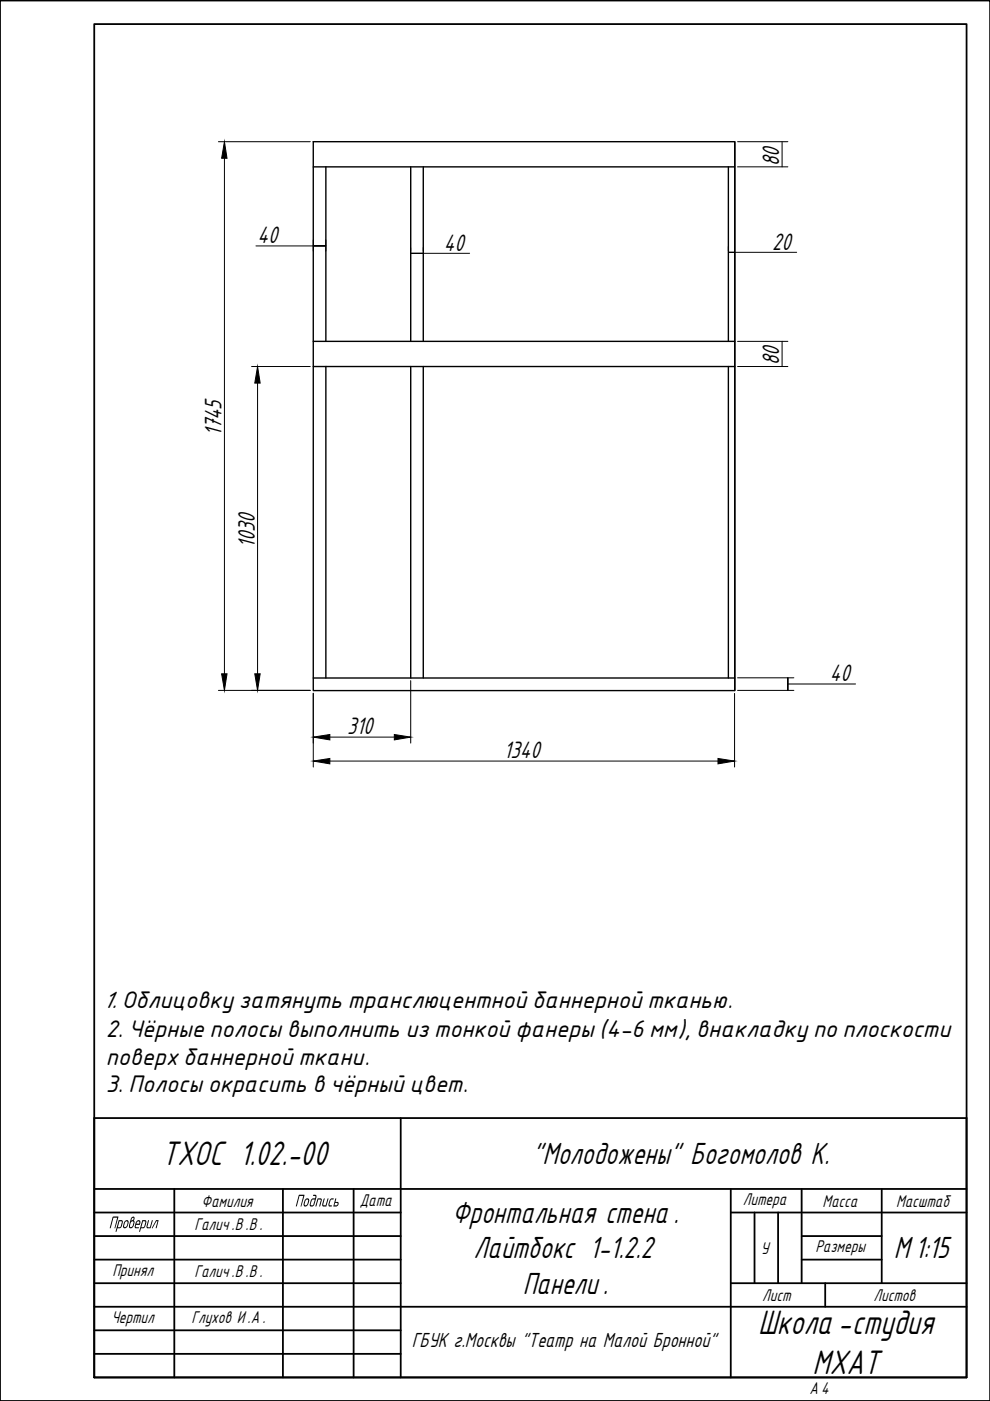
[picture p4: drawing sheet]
<svg xmlns="http://www.w3.org/2000/svg" width="210mm" height="297mm" viewBox="0 0 210 297" stroke-linecap="round" stroke-linejoin="round" font-family="sans-serif">
<defs><g id="words">
<g font-size="8">
<text x="34.3" y="247.1">ТХОС 1.02.-00</text>
<text x="160.7" y="282.9">Школа-студия</text>
<text x="172.3" y="291.2">МХАТ</text>
</g>
<g font-size="7.2">
<text x="112.9" y="246.8">&quot;Молодожены&quot; Богомолов К.</text>
<text x="95.9" y="259.3">Фронтальная стена.</text>
<text x="100.4" y="266.8">Лайтбокс 1-1.2.2</text>
<text x="189.5" y="266.8">М1:15</text>
<text x="110.8" y="274.3">Панели.</text>
</g>
<g font-size="5.6">
<text x="165.2" y="35.2" transform="rotate(-90 165.2 35.2)">80</text>
<text x="54.6" y="51.5">40</text>
<text x="94.1" y="53.1">40</text>
<text x="163.7" y="52.9">20</text>
<text x="165.2" y="77.5" transform="rotate(-90 165.2 77.5)">80</text>
<text x="46.9" y="92.4" transform="rotate(-90 46.9 92.4)">1745</text>
<text x="54" y="116.1" transform="rotate(-90 54 116.1)">1030</text>
<text x="175.9" y="144.4">40</text>
<text x="73.6" y="155.7">310</text>
<text x="106.8" y="160.8">1340</text>
</g>
<g font-size="4.9">
<text x="21.8" y="213.8">1. Облицовку затянуть транслюцентной баннерной тканью.</text>
<text x="22.4" y="219.9">2. Чёрные полосы выполнить из тонкой фанеры (4-6 мм), внакладку по плоскости</text>
<text x="22.4" y="225.7">поверх баннерной ткани.</text>
<text x="22.4" y="231.6">3. Полосы окрасить в чёрный цвет.</text>
</g>
<text font-size="4.8" x="87.3" y="285.6">ГБУК г.Москвы &quot;Театр на Малой Бронной&quot;</text>
<g font-size="4">
<text x="42.8" y="255.8">Фамилия</text>
<text x="62.5" y="255.8">Подпись</text>
<text x="76.3" y="255.6">Дата</text>
<text x="157.5" y="255.4">Литера</text>
<text x="174.4" y="255.8">Масса</text>
<text x="190" y="255.8">Масштаб</text>
<text x="23" y="260.4">Проверил</text>
<text x="41.2" y="260.8">Галич.В .В .</text>
<text x="161.3" y="265.8">У</text>
<text x="172.9" y="265.5">Размеры</text>
<text x="23.8" y="270.5">Принял</text>
<text x="41.2" y="270.8">Галич.В .В .</text>
<text x="161.6" y="275.8">Лист</text>
<text x="185.2" y="275.8">Листов</text>
<text x="23.6" y="280.4">Чертил</text>
<text x="40.6" y="280.4">Глухов И.А.</text>
<text x="171.6" y="295.6">А 4</text>
</g>
</g></defs>
<!-- layer: 0 -->
<g fill="none" stroke="#000" stroke-width=".3">
<path d="M66.4 30h89.4v116.4h-89.4zM66.4 35.4h89.4M69.1 35.4v37M87.1 35.4v37M89.7 35.4v37M154.4 35.4v37M155.8 30v116.4M66.4 72.4h89.4M66.4 77.7h89.4M69.1 77.7v66M87.1 77.7v66M89.7 77.7v66"/>
<path d="M154.4 77.7v66M66.4 143.7h89.4"/>
</g>
<g fill="none" stroke="#000" stroke-width=".38">
<path d="M0 .1h209.9v296.9h-209.9zM20 5.1h184.9v286.9h-184.9zM20 237.1h184.9v54.9h-184.9zM85 237.1v54.9M20 252.1h184.9M20 257.1h65M37 252.1v39.9M60 252.1v39.9M75 252.1v39.9M154.9 257.1h50M154.9 252.1v39.9M160 257.1v15"/>
<path d="M165 257.1v15M170 252.1v20M186.9 252.1v20M20 262.1h65M20 267.1h65M20 272.1h65M20 277.1h184.9M154.9 272.1h50M170 262.1h16.9M170 267.1h16.9M175 272.1v5M20 282.1h65"/>
<path d="M20 287h65"/>
</g>
<g fill="#000">
<path d="M31.4 258.8l.2-.1-.4 1.3 .2 .2h.4l.4-1.4 .2-.1-.5 1.7h-.7l-.1-.1zM33.1 258.7h.5l-.4 1.6-.2 .1 .4-1.5h-.3l-.7 1.5h-.2zM68.7 254.1h.1v.1l-.3 1.3 .5 .1 .4-1.4 .2-.1-.4 1.7h-.7l-.2-.2zM69.9 254.3l.3-.2h.6l-.1 .2h-.5l-.1 .2-.3 1 .5 .1v.2h-.5l-.2-.2z"/>
<path d="M30.1 258.7h.8l.1 .2v.3l-.3 1-.3 .2h-.5l-.2 .7-.2 .1zM30.3 258.9l-.3 1.3 .6-.2 .2-1z"/>
<path d="M71.1 254.2l.2-.1-.2 .7h.6l.1 .5-.4 .5h-.7zM71 255l-.1 .6h.5l.2-.5z"/>
</g>
<g fill="none" stroke="#000" stroke-width=".21">
<path d="M46.3 30h19.5M47.6 33.6v109.3M156.4 30h10.6M156.4 35.4h10.6M165.8 30v5.4M54.3 52.1h12.1M66.4 50.9v2.3M69.1 52.1h-2.7h2.7M69.1 50.9v2.3M87.1 53.7h2.6h-2.6M87.1 52.5v.7M89.7 52.5v.7"/>
<path d="M89.7 53.7h9.9M154.4 53.5h1.3h-1.3M154.4 52.3v.9M155.7 52.3v.9M155.7 53.5h13.2M53.3 77.7h12.5M156.4 77.7h10.6M156.4 72.4h10.6M165.8 72.4v5.3M54.6 81.2v61.7M46.3 146.4h19.5M66.4 147v15.6"/>
<path d="M69.9 156.3h13.7M87.1 144.3v13.3M155.7 147v15.6M156.4 146.4h11.9M156.4 143.7h11.9M167 145h14.4M167 146.4v-2.7v2.7M69.9 161.4h82.3"/>
</g>
<path d="M47.6 30l.5 3.6h-1.1zM54.6 77.7l.6 3.5h-1.2zM47 142.9h1.1l-.5 3.5zM54 142.9h1.2l-.6 3.5zM66.4 156.3l3.5-.6v1.2zM83.6 155.7l3.5 .6-3.5 .6zM66.4 161.4l3.5-.6v1.2zM152.2 160.8l3.5 .6-3.5 .6z" fill="#000" stroke="#000" stroke-width=".21"/>
<use href="#words"/>
</svg>
